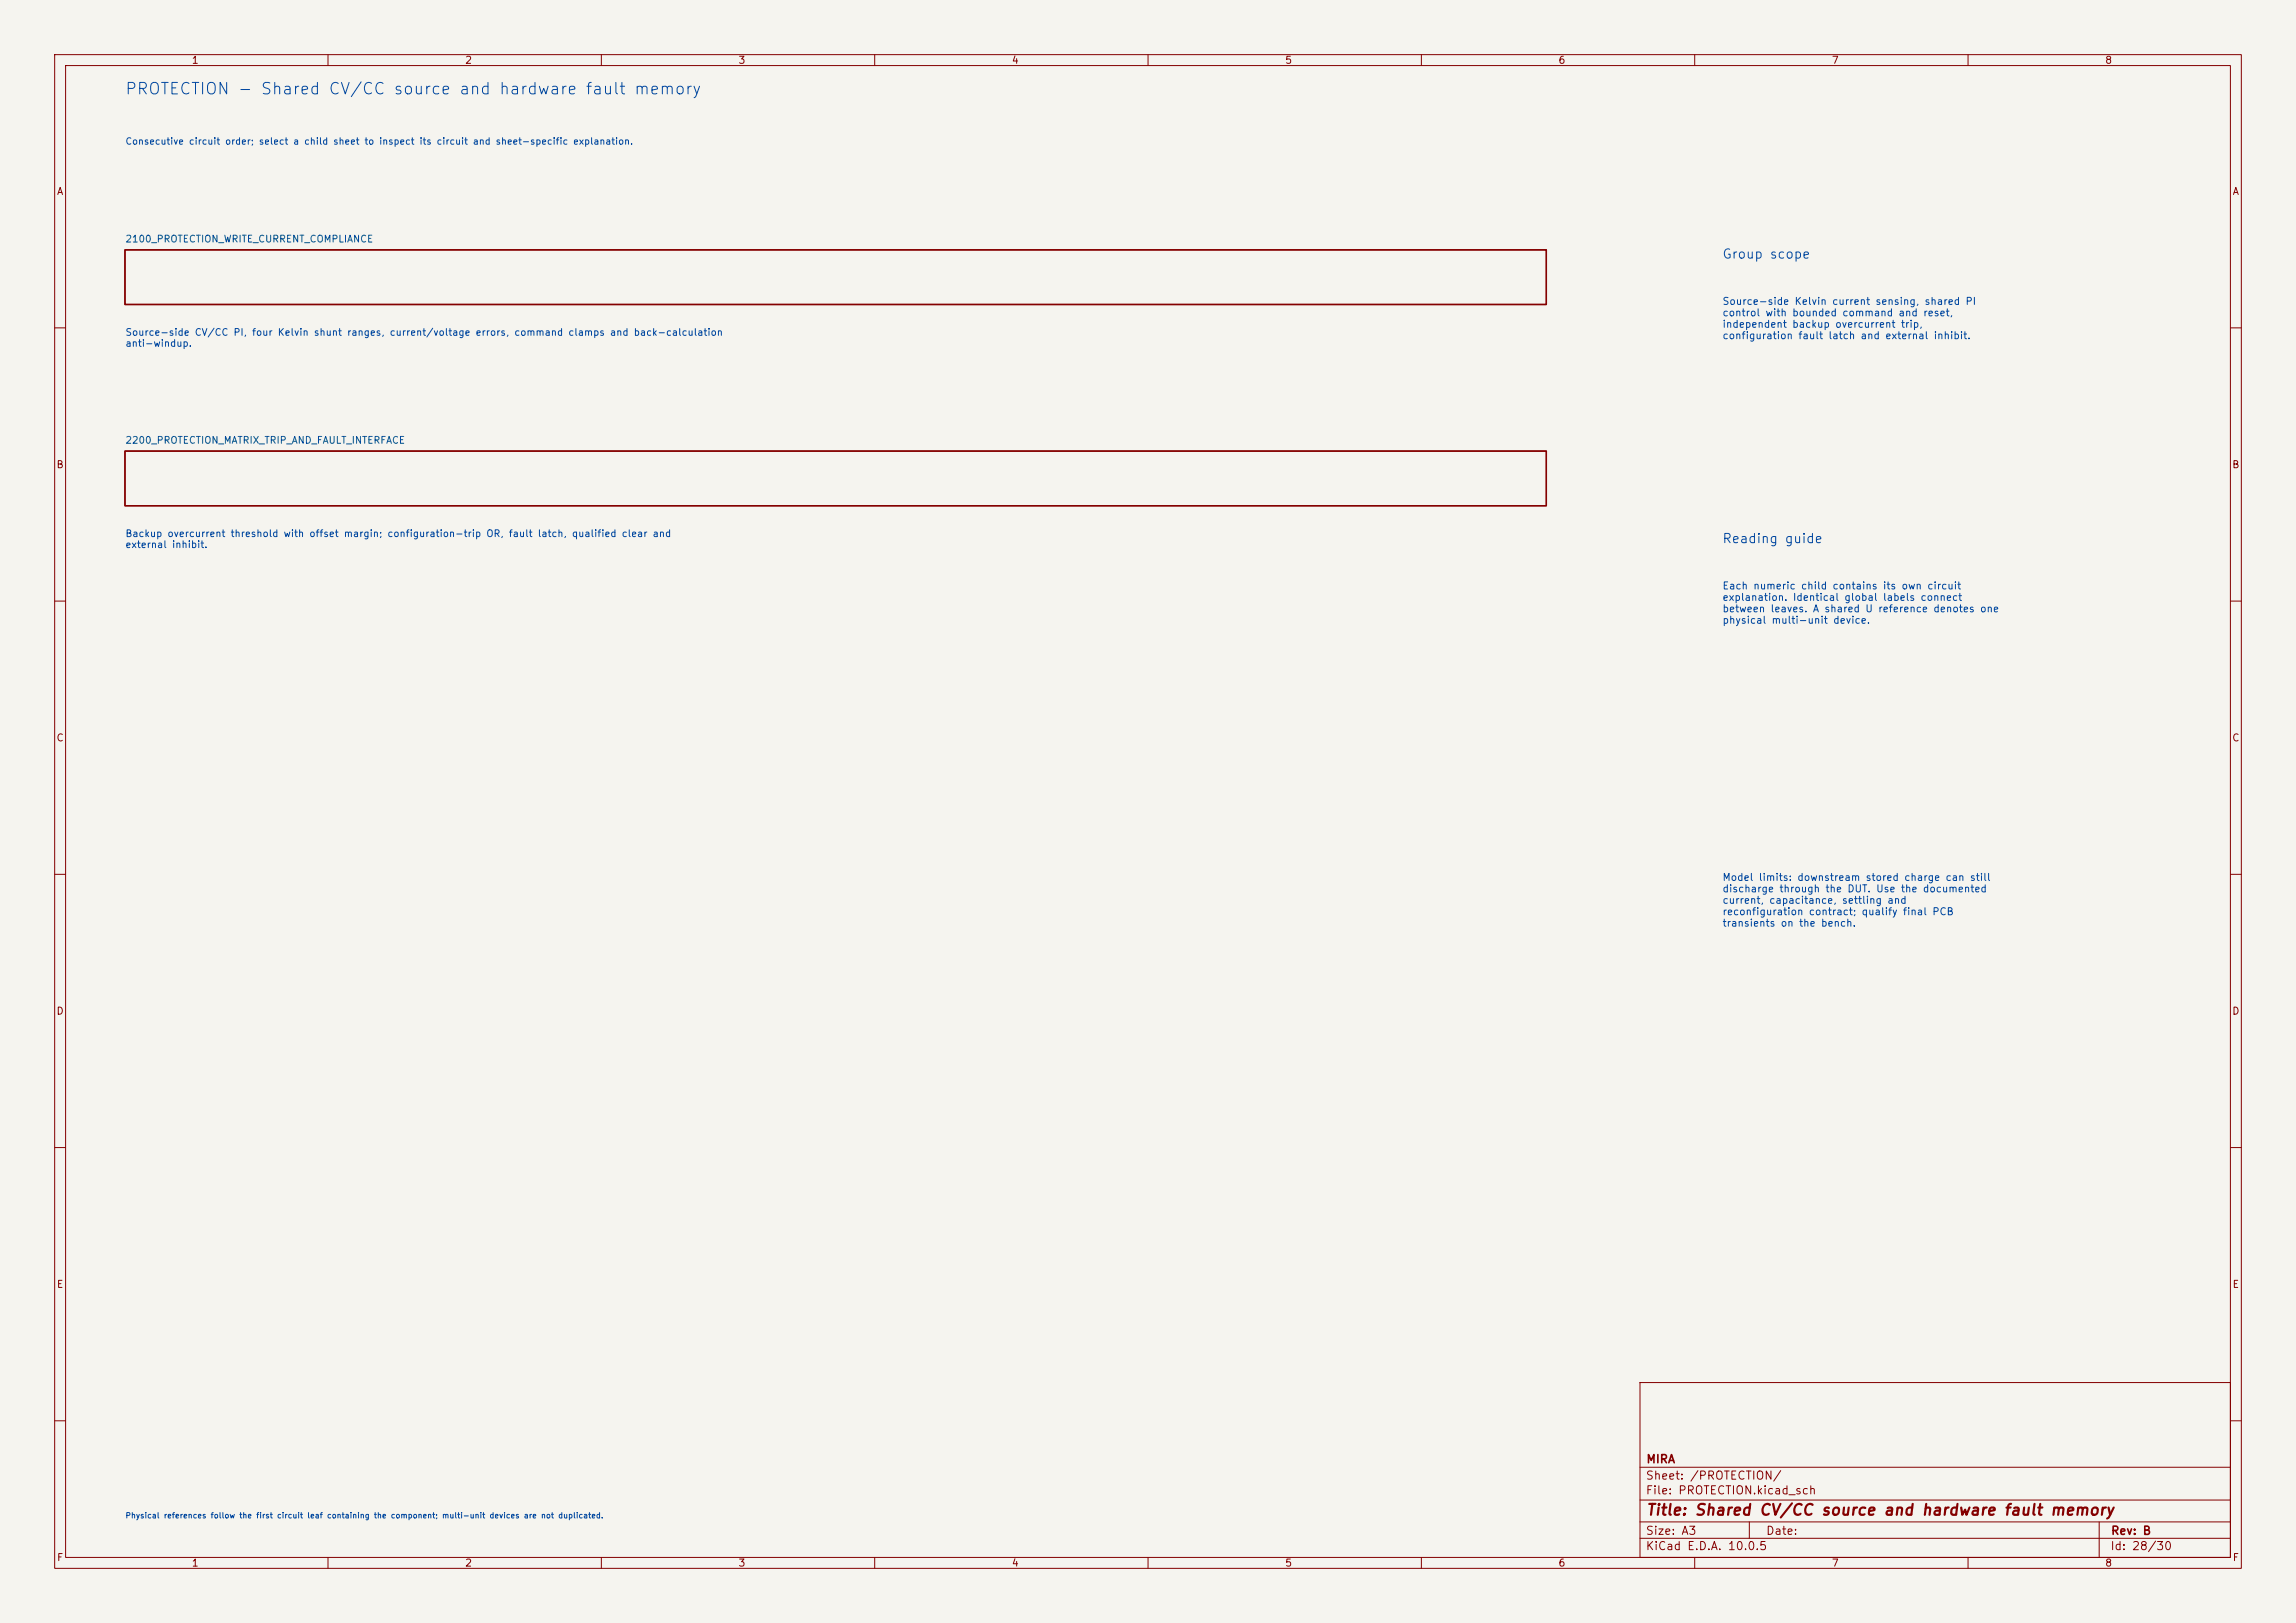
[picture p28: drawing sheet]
<svg xmlns="http://www.w3.org/2000/svg" width="420mm" height="297mm" viewBox="0 0 420 297" stroke-linecap="round" stroke-linejoin="round" font-family="sans-serif">
<defs><g id="words">
<text font-size="2.1" fill="#0046a0" x="22.8" y="17.8">PROTECTION - Shared CV/CC source and hardware fault memory</text>
<text font-size="2" fill="#840000" x="301" y="277.8">Title: Shared CV/CC source and hardware fault memory</text>
<g font-size="1.7" fill="#0046a0">
<text x="314.9" y="47.8">Group scope</text>
<text x="314.9" y="99.8">Reading guide</text>
</g>
<g font-size="1.5" fill="#840000">
<text x="301" y="268.1">MIRA</text>
<text x="300.9" y="273.8">File: PROTECTION.kicad_sch</text>
<text x="300.9" y="271.1">Sheet: /PROTECTION/</text>
<text x="300.9" y="281.2">Size: A3</text>
<text x="322.9" y="281.2">Date:</text>
<text x="386" y="281.2">Rev: B</text>
<text x="300.9" y="284">KiCad E.D.A. 10.0.5</text>
<text x="385.9" y="284">Id: 28/30</text>
</g>
<g font-size="1.3" fill="#840000">
<text x="35" y="12">1</text>
<text x="85" y="12">2</text>
<text x="135" y="12">3</text>
<text x="185" y="12">4</text>
<text x="235" y="12">5</text>
<text x="285" y="12">6</text>
<text x="335" y="12">7</text>
<text x="385" y="12">8</text>
<text x="10.3" y="36">A</text>
<text x="408.3" y="36">A</text>
<text x="10.2" y="86">B</text>
<text x="408.2" y="86">B</text>
<text x="10.2" y="136">C</text>
<text x="408.2" y="136">C</text>
<text x="10.2" y="186">D</text>
<text x="408.2" y="186">D</text>
<text x="10.3" y="236">E</text>
<text x="408.3" y="236">E</text>
<text x="10.3" y="286">F</text>
<text x="35" y="287">1</text>
<text x="85" y="287">2</text>
<text x="135" y="287">3</text>
<text x="185" y="287">4</text>
<text x="235" y="287">5</text>
<text x="285" y="287">6</text>
<text x="335" y="287">7</text>
<text x="385" y="287">8</text>
<text x="408.3" y="286">F</text>
</g>
<g font-size="1.3" fill="#006464">
<text x="22.8" y="44.7">2100_PROTECTION_WRITE_CURRENT_COMPLIANCE</text>
<text x="22.8" y="81.5">2200_PROTECTION_MATRIX_TRIP_AND_FAULT_INTERFACE</text>
</g>
<g font-size="1.3" fill="#0046a0">
<text x="315" y="56.1">Source-side Kelvin current sensing, shared PI</text>
<text x="315" y="58.2">control with bounded command and reset,</text>
<text x="22.8" y="61.7">Source-side CV/CC PI, four Kelvin shunt ranges, current/voltage errors, command clamps and back-calculation</text>
<text x="22.8" y="63.8">anti-windup.</text>
<text x="315" y="60.3">independent backup overcurrent trip,</text>
<text x="315" y="62.4">configuration fault latch and external inhibit.</text>
<text x="22.8" y="98.6">Backup overcurrent threshold with offset margin; configuration-trip OR, fault latch, qualified clear and</text>
<text x="22.8" y="100.6">external inhibit.</text>
<text x="315" y="108.2">Each numeric child contains its own circuit</text>
<text x="315" y="110.3">explanation. Identical global labels connect</text>
<text x="315" y="112.4">between leaves. A shared U reference denotes one</text>
<text x="315" y="114.5">physical multi-unit device.</text>
<text x="315" y="161.5">Model limits: downstream stored charge can still</text>
<text x="315" y="163.6">discharge through the DUT. Use the documented</text>
<text x="315" y="165.7">current, capacitance, settling and</text>
<text x="315" y="167.8">reconfiguration contract; qualify final PCB</text>
<text x="315" y="169.9">transients on the bench.</text>
</g>
<text font-size="1.2" fill="#0046a0" x="22.8" y="26.8">Consecutive circuit order; select a child sheet to inspect its circuit and sheet-specific explanation.</text>
<text font-size="1" fill="#0046a0" x="22.9" y="278.1">Physical references follow the first circuit leaf containing the component; multi-unit devices are not duplicated.</text>
</g></defs>
<path d="M0 0h420v297h-420z" fill="#f5f4ef" stroke="#f5f4ef" stroke-width=".18"/>
<g fill="none" stroke="#840000" stroke-width=".18">
<path d="M10 10h400v277h-400zM12 12h396v273h-396zM60 10v2M110 10v2M160 10v2M210 10v2M260 10v2M310 10v2M360 10v2M10 60h2M408 60h2M10 110h2"/>
<path d="M408 110h2M10 160h2M408 160h2M10 210h2M408 210h2M300 253h108v32h-108zM10 260h2M300 278.5h108M300 274.5h108M300 268.5h108M320 278.5v3M384 278.5v6.5"/>
<path d="M408 260h2M60 285v2M110 285v2M160 285v2M210 285v2M260 285v2M300 281.5h108M310 285v2M360 285v2"/>
</g>
<path d="M22.9 45.7h260v10h-260zM22.9 82.6h260v10h-260z" fill="none" stroke="#840000" stroke-width=".25"/>
<use href="#words"/>
</svg>
